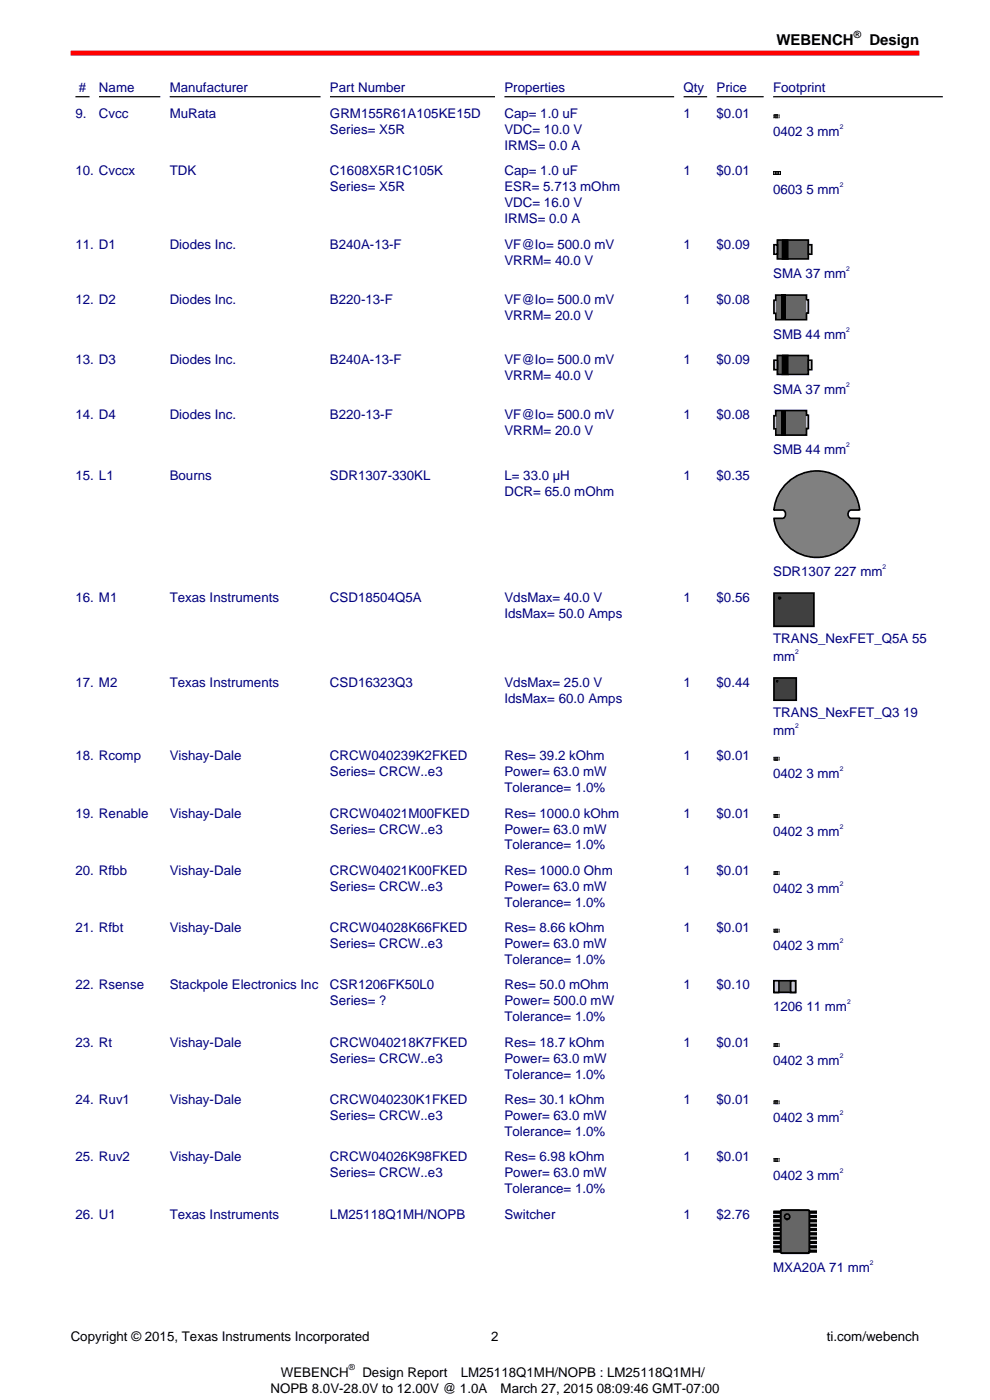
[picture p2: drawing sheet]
<svg xmlns="http://www.w3.org/2000/svg" width="210mm" height="297mm" viewBox="0 0 210 297" stroke-linecap="round" stroke-linejoin="round" font-family="sans-serif">
<defs><g id="words">
<g font-size="3.2">
<text x="164.7" y="9.6">WEBENCH</text>
<text x="184.4" y="9.6">Design</text>
</g>
<g font-size="2.8" fill="#000080">
<text x="16.7" y="19.4">#</text>
<text x="21" y="19.4">Name</text>
<text x="36" y="19.4">Manufacturer</text>
<text x="70" y="19.4">Part Number</text>
<text x="107" y="19.4">Properties</text>
<text x="145" y="19.4">Qty</text>
<text x="152" y="19.4">Price</text>
<text x="164" y="19.4">Footprint</text>
<text x="16" y="25.1">9.</text>
<text x="21" y="25.1">Cvcc</text>
<text x="36" y="25.1">MuRata</text>
<text x="70" y="25.1">GRM155R61A105KE15D</text>
<text x="70" y="28.5">Series= X5R</text>
<text x="107" y="25.1">Cap= 1.0 uF</text>
<text x="107" y="28.5">VDC= 10.0 V</text>
<text x="145" y="25.1">1</text>
<text x="152" y="25.1">$0.01</text>
<text x="164" y="28.9">0402 3 mm</text>
<text x="107" y="31.8">IRMS= 0.0 A</text>
<text x="16" y="37.2">10. Cvccx</text>
<text x="36" y="37.2">TDK</text>
<text x="70" y="37.2">C1608X5R1C105K</text>
<text x="70" y="40.6">Series= X5R</text>
<text x="107" y="37.2">Cap= 1.0 uF</text>
<text x="107" y="40.6">ESR= 5.713 mOhm</text>
<text x="145" y="37.2">1</text>
<text x="152" y="37.2">$0.01</text>
<text x="164" y="41.1">0603 5 mm</text>
<text x="107" y="44">VDC= 16.0 V</text>
<text x="107" y="47.4">IRMS= 0.0 A</text>
<text x="16" y="52.8">11. D1</text>
<text x="36" y="52.8">Diodes Inc.</text>
<text x="70" y="52.8">B240A-13-F</text>
<text x="107" y="52.8">VF@Io= 500.0 mV</text>
<text x="145" y="52.8">1</text>
<text x="152" y="52.8">$0.09</text>
<text x="107" y="56.2">VRRM= 40.0 V</text>
<text x="164" y="59.1">SMA 37 mm</text>
<text x="16" y="64.5">12. D2</text>
<text x="36" y="64.5">Diodes Inc.</text>
<text x="70" y="64.5">B220-13-F</text>
<text x="107" y="64.5">VF@Io= 500.0 mV</text>
<text x="145" y="64.5">1</text>
<text x="152" y="64.5">$0.08</text>
<text x="107" y="67.8">VRRM= 20.0 V</text>
<text x="164" y="71.9">SMB 44 mm</text>
<text x="16" y="77.3">13. D3</text>
<text x="36" y="77.3">Diodes Inc.</text>
<text x="70" y="77.3">B240A-13-F</text>
<text x="107" y="77.3">VF@Io= 500.0 mV</text>
<text x="145" y="77.3">1</text>
<text x="152" y="77.3">$0.09</text>
<text x="107" y="80.7">VRRM= 40.0 V</text>
<text x="164" y="83.6">SMA 37 mm</text>
<text x="16" y="88.9">14. D4</text>
<text x="36" y="88.9">Diodes Inc.</text>
<text x="70" y="88.9">B220-13-F</text>
<text x="107" y="88.9">VF@Io= 500.0 mV</text>
<text x="145" y="88.9">1</text>
<text x="152" y="88.9">$0.08</text>
<text x="107" y="92.3">VRRM= 20.0 V</text>
<text x="16" y="101.8">15. L1</text>
<text x="36" y="101.8">Bourns</text>
<text x="70" y="101.8">SDR1307-330KL</text>
<text x="107" y="101.8">L= 33.0 µH</text>
<text x="145" y="101.8">1</text>
<text x="152" y="101.8">$0.35</text>
<text x="164" y="96.4">SMB 44 mm</text>
<text x="107" y="105.1">DCR= 65.0 mOhm</text>
<text x="164" y="122.3">SDR1307 227 mm</text>
<text x="16" y="127.7">16. M1</text>
<text x="36" y="127.7">Texas Instruments</text>
<text x="70" y="127.7">CSD18504Q5A</text>
<text x="107" y="127.7">VdsMax= 40.0 V</text>
<text x="107" y="131.1">IdsMax= 50.0 Amps</text>
<text x="145" y="127.7">1</text>
<text x="152" y="127.7">$0.56</text>
<text x="164" y="136.4">TRANS_NexFET_Q5A 55</text>
<text x="164" y="140.3">mm</text>
<text x="16" y="145.7">17. M2</text>
<text x="36" y="145.7">Texas Instruments</text>
<text x="70" y="145.7">CSD16323Q3</text>
<text x="107" y="145.7">VdsMax= 25.0 V</text>
<text x="107" y="149.1">IdsMax= 60.0 Amps</text>
<text x="145" y="145.7">1</text>
<text x="152" y="145.7">$0.44</text>
<text x="164" y="152">TRANS_NexFET_Q3 19</text>
<text x="164" y="155.9">mm</text>
<text x="16" y="161.3">18. Rcomp</text>
<text x="36" y="161.3">Vishay-Dale</text>
<text x="70" y="161.3">CRCW040239K2FKED</text>
<text x="107" y="161.3">Res= 39.2 kOhm</text>
<text x="145" y="161.3">1</text>
<text x="152" y="161.3">$0.01</text>
<text x="70" y="164.7">Series= CRCW..e3</text>
<text x="107" y="164.7">Power= 63.0 mW</text>
<text x="164" y="165.1">0402 3 mm</text>
<text x="16" y="173.4">19. Renable</text>
<text x="36" y="173.4">Vishay-Dale</text>
<text x="70" y="173.4">CRCW04021M00FKED</text>
<text x="107" y="168">Tolerance= 1.0%</text>
<text x="107" y="173.4">Res= 1000.0 kOhm</text>
<text x="145" y="173.4">1</text>
<text x="152" y="173.4">$0.01</text>
<text x="70" y="176.8">Series= CRCW..e3</text>
<text x="107" y="176.8">Power= 63.0 mW</text>
<text x="164" y="177.3">0402 3 mm</text>
<text x="16" y="185.6">20. Rfbb</text>
<text x="36" y="185.6">Vishay-Dale</text>
<text x="70" y="185.6">CRCW04021K00FKED</text>
<text x="107" y="180.2">Tolerance= 1.0%</text>
<text x="107" y="185.6">Res= 1000.0 Ohm</text>
<text x="145" y="185.6">1</text>
<text x="152" y="185.6">$0.01</text>
<text x="70" y="189">Series= CRCW..e3</text>
<text x="107" y="189">Power= 63.0 mW</text>
<text x="164" y="189.4">0402 3 mm</text>
<text x="16" y="197.8">21. Rfbt</text>
<text x="36" y="197.8">Vishay-Dale</text>
<text x="70" y="197.8">CRCW04028K66FKED</text>
<text x="107" y="192.4">Tolerance= 1.0%</text>
<text x="107" y="197.8">Res= 8.66 kOhm</text>
<text x="145" y="197.8">1</text>
<text x="152" y="197.8">$0.01</text>
<text x="70" y="201.1">Series= CRCW..e3</text>
<text x="107" y="201.1">Power= 63.0 mW</text>
<text x="164" y="201.6">0402 3 mm</text>
<text x="16" y="209.9">22. Rsense</text>
<text x="36" y="209.9">Stackpole Electronics Inc</text>
<text x="70" y="209.9">CSR1206FK50L0</text>
<text x="107" y="204.5">Tolerance= 1.0%</text>
<text x="107" y="209.9">Res= 50.0 mOhm</text>
<text x="145" y="209.9">1</text>
<text x="152" y="209.9">$0.10</text>
<text x="70" y="213.3">Series= ?</text>
<text x="107" y="213.3">Power= 500.0 mW</text>
<text x="164" y="214.6">1206 11 mm</text>
<text x="107" y="216.7">Tolerance= 1.0%</text>
<text x="16" y="222.1">23. Rt</text>
<text x="36" y="222.1">Vishay-Dale</text>
<text x="70" y="222.1">CRCW040218K7FKED</text>
<text x="70" y="225.5">Series= CRCW..e3</text>
<text x="107" y="222.1">Res= 18.7 kOhm</text>
<text x="107" y="225.5">Power= 63.0 mW</text>
<text x="145" y="222.1">1</text>
<text x="152" y="222.1">$0.01</text>
<text x="164" y="225.9">0402 3 mm</text>
<text x="107" y="228.8">Tolerance= 1.0%</text>
<text x="16" y="234.2">24. Ruv1</text>
<text x="36" y="234.2">Vishay-Dale</text>
<text x="70" y="234.2">CRCW040230K1FKED</text>
<text x="70" y="237.6">Series= CRCW..e3</text>
<text x="107" y="234.2">Res= 30.1 kOhm</text>
<text x="107" y="237.6">Power= 63.0 mW</text>
<text x="145" y="234.2">1</text>
<text x="152" y="234.2">$0.01</text>
<text x="164" y="238.1">0402 3 mm</text>
<text x="107" y="241">Tolerance= 1.0%</text>
<text x="16" y="246.4">25. Ruv2</text>
<text x="36" y="246.4">Vishay-Dale</text>
<text x="70" y="246.4">CRCW04026K98FKED</text>
<text x="70" y="249.8">Series= CRCW..e3</text>
<text x="107" y="246.4">Res= 6.98 kOhm</text>
<text x="107" y="249.8">Power= 63.0 mW</text>
<text x="145" y="246.4">1</text>
<text x="152" y="246.4">$0.01</text>
<text x="164" y="250.2">0402 3 mm</text>
<text x="107" y="253.2">Tolerance= 1.0%</text>
<text x="16" y="258.6">26. U1</text>
<text x="36" y="258.6">Texas Instruments</text>
<text x="70" y="258.6">LM25118Q1MH/NOPB</text>
<text x="107" y="258.6">Switcher</text>
<text x="145" y="258.6">1</text>
<text x="152" y="258.6">$2.76</text>
<text x="164" y="269.9">MXA20A 71 mm</text>
</g>
<g font-size="2.8">
<text x="15" y="284.4">Copyright © 2015, Texas Instruments Incorporated</text>
<text x="104.2" y="284.4">2</text>
<text x="175.4" y="284.4">ti.com/webench</text>
<text x="59.6" y="292">WEBENCH</text>
<text x="76.9" y="292">Design Report</text>
<text x="97.7" y="292">LM25118Q1MH/NOPB : LM25118Q1MH/</text>
<text x="57.4" y="295.4">NOPB 8.0V-28.0V to 12.00V @ 1.0A</text>
<text x="106.2" y="295.4">March 27, 2015 08:09:46 GMT-07:00</text>
</g>
<text font-size="2.1" x="181.1" y="8">®</text>
<text font-size="1.8" x="74" y="290.6">®</text>
<g font-size="1.4" fill="#000080">
<text x="178.1" y="27.4">2</text>
<text x="178.1" y="39.6">2</text>
<text x="179.5" y="57.6">2</text>
<text x="179.5" y="70.4">2</text>
<text x="179.5" y="82.1">2</text>
<text x="179.5" y="94.9">2</text>
<text x="187.2" y="120.8">2</text>
<text x="168.7" y="138.8">2</text>
<text x="168.7" y="154.4">2</text>
<text x="178.1" y="163.6">2</text>
<text x="178.1" y="175.8">2</text>
<text x="178.1" y="188">2</text>
<text x="178.1" y="200.1">2</text>
<text x="179.7" y="213.1">2</text>
<text x="178.1" y="224.4">2</text>
<text x="178.1" y="236.6">2</text>
<text x="178.1" y="248.8">2</text>
<text x="184.5" y="268.4">2</text>
</g>
</g></defs>
<path d="M15 11.3h180" fill="none" stroke="#f00" stroke-width="1.1" stroke-linecap="butt"/>
<path d="M16 20.5h3M21 20.5h13M36 20.5h32M70 20.5h35M107 20.5h36M145 20.5h5M152 20.5h10M164 20.5h36" fill="none" stroke="#000" stroke-width=".26"/>
<path d="M164 24.4h1.4v.7h-1.4z" fill="#cbcbcb"/>
<path d="M164.4 24.4h.7v.7h-.7z" fill="#363636"/>
<g fill="#000">
<path d="M164.4 24.4h.6v.6h-.6zM164.4 24.4v.7h.7v-.7z"/>
<path d="M164.1 24.4h1.2v.6h-1.2zM164 24.4v.7h1.4v-.7z"/>
</g>
<path d="M164 36.4h1.6v.6h-1.6z" fill="#cbcbcb"/>
<path d="M164.4 36.4h.8v.6h-.8z" fill="#363636"/>
<path d="M164 36.4h1.6v.6h-1.6zM164.4 36.4h.8v.6h-.8z" fill="none" stroke="#000" stroke-width=".21"/>
<path d="M164.9 50.9h6.6v4h-6.6z" fill="#5b5b5b"/>
<path d="M164.9 50.9h6.6v4h-6.6z" fill="none" stroke="#000" stroke-width=".35"/>
<path d="M164.2 51.9h.7v2h-.7z" fill="#c6c6c6"/>
<path d="M164.2 51.9h.7v2h-.7z" fill="none" stroke="#000" stroke-width=".35"/>
<path d="M171.5 51.9h.7v2h-.7z" fill="#c6c6c6"/>
<path d="M166 50.9h1.1v4h-1.1zM171.5 51.9h.7v2h-.7z" fill="none" stroke="#000" stroke-width=".35"/>
<path d="M166 50.9h1.1v4h-1.1z" fill="#000"/>
<path d="M164.2 63.8h7.2v2.5h-7.2z" fill="#ccc"/>
<path d="M164.7 62.6h6.3v5.3h-6.3z" fill="#666"/>
<path d="M165.8 62.6h1v5.3h-1z" fill="#000"/>
<path d="M164.5 62.6h6.6v1h.4v2.8h-.4v1.4h-6.5v-1.3h-.4v-2.8h.4z" fill="none" stroke="#000" stroke-width=".35"/>
<path d="M164.9 75.4h6.6v4h-6.6z" fill="#5b5b5b"/>
<path d="M164.9 75.4h6.6v4h-6.6z" fill="none" stroke="#000" stroke-width=".35"/>
<path d="M164.2 76.4h.7v2h-.7z" fill="#c6c6c6"/>
<path d="M164.2 76.4h.7v2h-.7z" fill="none" stroke="#000" stroke-width=".35"/>
<path d="M171.5 76.4h.7v2h-.7z" fill="#c6c6c6"/>
<path d="M166 75.4h1.1v4h-1.1zM171.5 76.4h.7v2h-.7z" fill="none" stroke="#000" stroke-width=".35"/>
<path d="M166 75.4h1.1v4h-1.1z" fill="#000"/>
<path d="M164.2 88.3h7.2v2.5h-7.2z" fill="#ccc"/>
<path d="M164.7 87.1h6.3v5.2h-6.3z" fill="#666"/>
<path d="M165.8 87.1h1v5.3h-1z" fill="#000"/>
<path d="M164.5 87.1h6.6v1h.4v2.8h-.4v1.4h-6.5v-1.3h-.4v-2.8h.4z" fill="none" stroke="#000" stroke-width=".35"/>
<path d="M167.1 102.3a9.1 9.1 0 0 1 9.4-1.8 9.1 9.1 0 0 1 5.8 7.7h-1.7a.92 .92 0 0 0-.7 .9 .92 .92 0 0 0 .7 .9h1.7a9.1 9.1 0 0 1-9 8.3 9.1 9.1 0 0 1-9.1-8.4l1.8 .1a.92 .92 0 0 0 .6-.9 .92 .92 0 0 0-.6-.9h-1.8a9.2 9.2 0 0 1 2.9-5.9z" fill="#808080"/>
<path d="M167.1 102.3a9.1 9.1 0 0 1 9.4-1.8 9.1 9.1 0 0 1 5.8 7.7h-1.7a.92 .92 0 0 0-.7 .9 .92 .92 0 0 0 .7 .9h1.7a9.1 9.1 0 0 1-9 8.3 9.1 9.1 0 0 1-9.1-8.4l1.8 .1a.92 .92 0 0 0 .6-.9 .92 .92 0 0 0-.6-.9h-1.8a9.2 9.2 0 0 1 2.9-5.9z" fill="none" stroke="#000" stroke-width=".35"/>
<path d="M164.2 125.8h8.4v7.1h-8.4z" fill="#404040"/>
<g fill="none" stroke="#000" stroke-width=".35">
<path d="M164.2 125.8h8.4v7.1h-8.4z"/>
<circle cx="165.4" cy="126.9" r=".18"/>
</g>
<path d="M164.2 143.8h4.7v4.7h-4.7z" fill="#404040"/>
<g fill="none" stroke="#000" stroke-width=".36">
<path d="M164.2 143.8h4.7v4.7h-4.7z"/>
<circle cx="164.8" cy="144.5" r=".1"/>
</g>
<path d="M164 160.6h1.4v.7h-1.4z" fill="#cbcbcb"/>
<path d="M164.4 160.6h.7v.7h-.7z" fill="#363636"/>
<g fill="#000">
<path d="M164.4 160.7h.6v.5h-.6zM164.4 160.6v.7h.7v-.7z"/>
<path d="M164.1 160.7h1.2v.5h-1.2zM164 160.6v.7h1.4v-.7z"/>
</g>
<path d="M164 172.7h1.4v.7h-1.4z" fill="#cbcbcb"/>
<path d="M164.4 172.7h.7v.7h-.7z" fill="#363636"/>
<g fill="#000">
<path d="M164.4 172.8h.6v.5h-.6zM164.4 172.7v.7h.7v-.7z"/>
<path d="M164.1 172.8h1.2v.5h-1.2zM164 172.7v.7h1.4v-.7z"/>
</g>
<path d="M164 184.9h1.4v.7h-1.4z" fill="#cbcbcb"/>
<path d="M164.4 184.9h.7v.7h-.7z" fill="#363636"/>
<g fill="#000">
<path d="M164.4 185h.6v.5h-.6zM164.4 184.9v.7h.7v-.7z"/>
<path d="M164.1 185h1.2v.5h-1.2zM164 184.9v.7h1.4v-.7z"/>
</g>
<path d="M164 197h1.4v.8h-1.4z" fill="#cbcbcb"/>
<path d="M164.4 197h.7v.8h-.7z" fill="#363636"/>
<g fill="#000">
<path d="M164.4 197.1h.6v.6h-.6zM164.4 197v.8h.7v-.8z"/>
<path d="M164.1 197.1h1.2v.6h-1.2zM164 197v.8h1.4v-.8z"/>
</g>
<path d="M164.2 208.1h4.6v2.4h-4.6z" fill="#5b5b5b"/>
<path d="M164.2 208.1h4.6v2.4h-4.6z" fill="none" stroke="#000" stroke-width=".35"/>
<path d="M164.2 208.1h1v2.4h-1z" fill="#c6c6c6"/>
<path d="M164.2 208.1h1v2.4h-1z" fill="none" stroke="#000" stroke-width=".35"/>
<path d="M167.7 208.1h1.1v2.4h-1.1z" fill="#c6c6c6"/>
<path d="M167.7 208.1h1.1v2.4h-1.1z" fill="none" stroke="#000" stroke-width=".35"/>
<path d="M164 221.4h1.4v.7h-1.4z" fill="#cbcbcb"/>
<path d="M164.4 221.4h.7v.7h-.7z" fill="#363636"/>
<g fill="#000">
<path d="M164.4 221.5h.6v.5h-.6zM164.4 221.4v.7h.7v-.7z"/>
<path d="M164.1 221.5h1.2v.5h-1.2zM164 221.4v.7h1.4v-.7z"/>
</g>
<path d="M164 233.5h1.4v.7h-1.4z" fill="#cbcbcb"/>
<path d="M164.4 233.5h.7v.7h-.7z" fill="#363636"/>
<g fill="#000">
<path d="M164.4 233.6h.6v.5h-.6zM164.4 233.5v.7h.7v-.7z"/>
<path d="M164.1 233.6h1.2v.5h-1.2zM164 233.5v.7h1.4v-.7z"/>
</g>
<path d="M164 245.7h1.4v.7h-1.4z" fill="#cbcbcb"/>
<path d="M164.4 245.7h.7v.7h-.7z" fill="#363636"/>
<g fill="#000">
<path d="M164.4 245.8h.6v.5h-.6zM164.4 245.7v.7h.7v-.7z"/>
<path d="M164.1 245.8h1.2v.5h-1.2zM164 245.7v.7h1.4v-.7z"/>
</g>
<path d="M164.2 257h8.9v.3h-8.9z" fill="#fff"/>
<path d="M164.2 257h8.9v.3h-8.9z" fill="none" stroke="#000" stroke-width=".35"/>
<path d="M164.2 257.9h8.9v.3h-8.9z" fill="#fff"/>
<path d="M164.2 257.9h8.9v.3h-8.9z" fill="none" stroke="#000" stroke-width=".35"/>
<path d="M164.2 258.8h8.9v.4h-8.9z" fill="#fff"/>
<path d="M164.2 258.8h8.9v.4h-8.9z" fill="none" stroke="#000" stroke-width=".35"/>
<path d="M164.2 259.7h8.9v.4h-8.9z" fill="#fff"/>
<path d="M164.2 259.7h8.9v.4h-8.9z" fill="none" stroke="#000" stroke-width=".35"/>
<path d="M164.2 260.7h8.9v.3h-8.9z" fill="#fff"/>
<path d="M164.2 260.7h8.9v.3h-8.9z" fill="none" stroke="#000" stroke-width=".35"/>
<path d="M164.2 261.6h8.9v.3h-8.9z" fill="#fff"/>
<path d="M164.2 261.6h8.9v.3h-8.9z" fill="none" stroke="#000" stroke-width=".35"/>
<path d="M164.2 262.5h8.9v.3h-8.9z" fill="#fff"/>
<path d="M164.2 262.5h8.9v.3h-8.9z" fill="none" stroke="#000" stroke-width=".35"/>
<path d="M164.2 263.4h8.9v.4h-8.9z" fill="#fff"/>
<path d="M164.2 263.4h8.9v.4h-8.9z" fill="none" stroke="#000" stroke-width=".35"/>
<path d="M164.2 264.3h8.9v.4h-8.9z" fill="#fff"/>
<path d="M164.2 264.3h8.9v.4h-8.9z" fill="none" stroke="#000" stroke-width=".35"/>
<path d="M164.2 265.2h8.9v.4h-8.9z" fill="#fff"/>
<path d="M164.2 265.2h8.9v.4h-8.9z" fill="none" stroke="#000" stroke-width=".35"/>
<path d="M165.7 256.7h5.7l.3 .1v8.8l-.1 .2-5.7 .1-.3-.2v-8.7z" fill="#fff"/>
<path d="M165.7 256.7h5.7l.3 .1v8.8l-.1 .2-5.7 .1-.3-.2v-8.7z" fill="none" stroke="#000" stroke-width=".35"/>
<path d="M165.7 256.9l5.7-.1 .2 .1v8.6l-.1 .3h-5.6l-.2-.1z" fill="#666"/>
<path d="M165.7 256.9l5.7-.1 .2 .1v8.6l-.1 .3h-5.6l-.2-.1z" fill="none" stroke="#000" stroke-width=".35"/>
<circle cx="167" cy="258.1" r=".56" fill="#666"/>
<circle cx="167" cy="258.1" r=".56" fill="none" stroke="#000" stroke-width=".35"/>
<use href="#words"/>
</svg>
